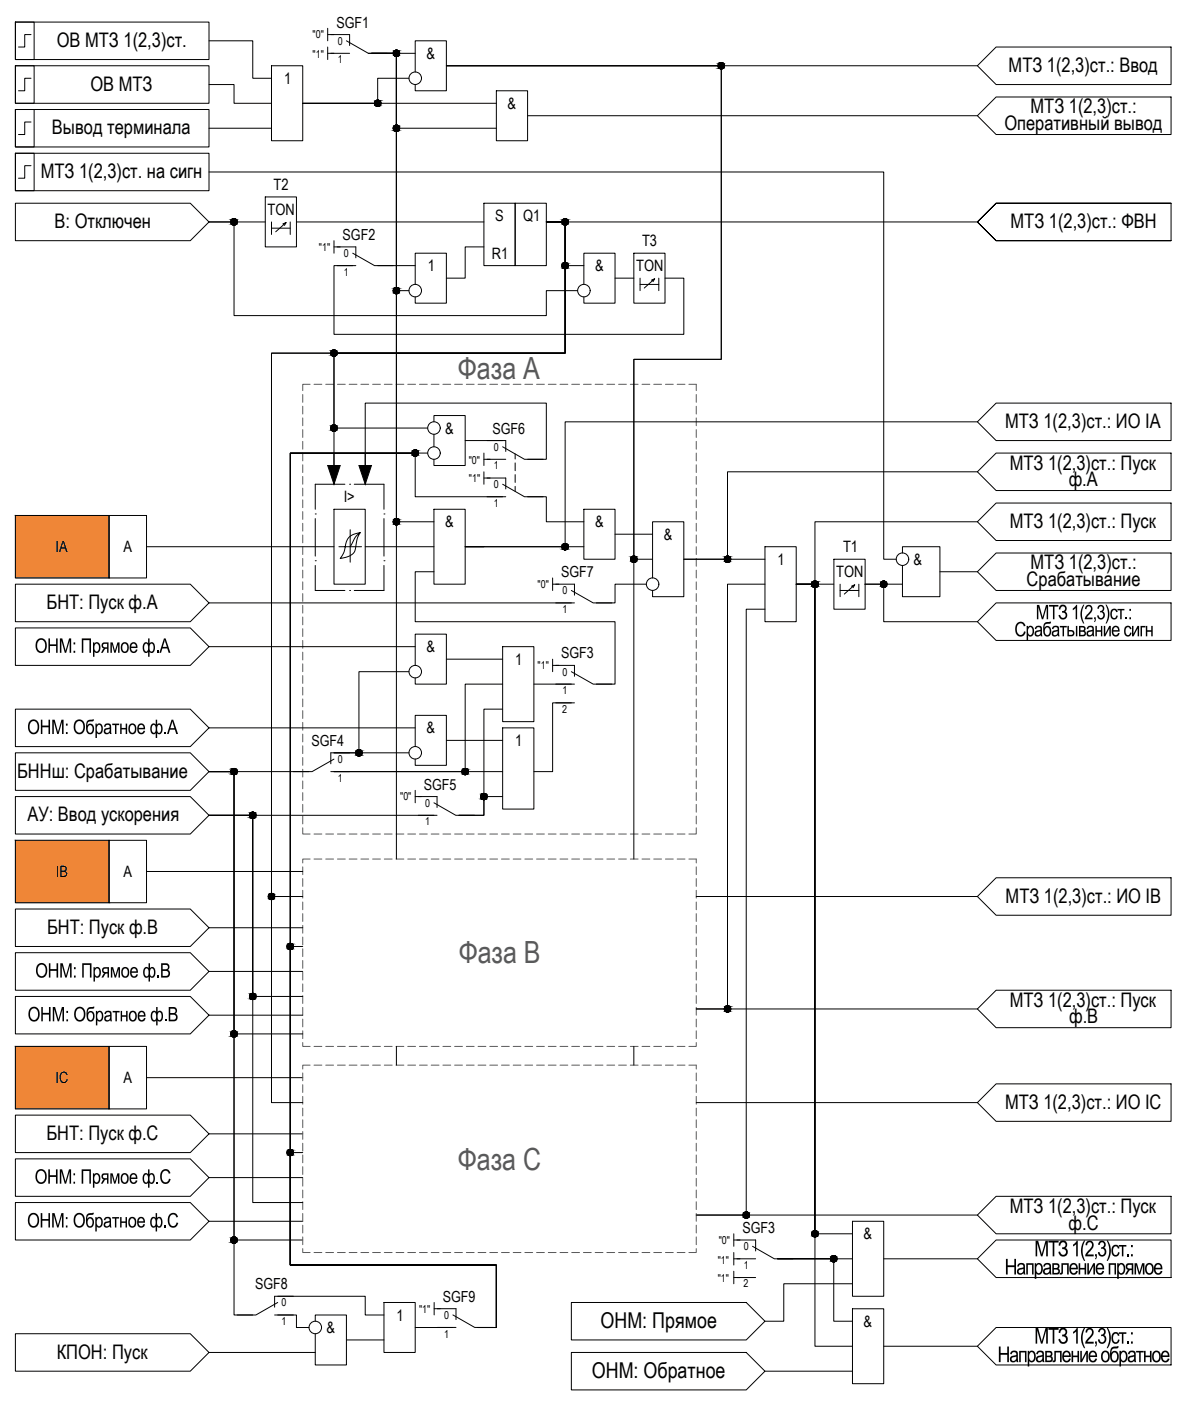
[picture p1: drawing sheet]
<svg xmlns="http://www.w3.org/2000/svg" width="692mm" height="820mm" viewBox="0 0 692 820" stroke-linecap="round" stroke-linejoin="round" font-family="sans-serif">
<defs><g id="words">
<g font-size="17.9" fill="#58595b">
<text x="268" y="222">Фаза А</text>
<text x="268" y="564">Фаза В</text>
<text x="268" y="685">Фаза С</text>
</g>
<g font-size="12.8">
<text x="605" y="735">МТЗ 1(2,3)ст</text>
<text x="659" y="735">.:</text>
<text x="588" y="746">Направление прямое</text>
<text x="351" y="777">ОНМ: Прямое</text>
<text x="605" y="787">МТЗ 1(2,3)ст.:</text>
<text x="584" y="797">Направление обратное</text>
<text x="346" y="807">ОНМ: Обратное</text>
</g>
<g font-size="11.7">
<text x="33" y="27">ОВ МТЗ 1(2,3)ст.</text>
<text x="590" y="42">МТЗ 1(2,3)ст.: Ввод</text>
<text x="53" y="53">ОВ МТЗ</text>
<text x="603" y="66">МТЗ 1(2,3)ст.:</text>
<text x="588" y="76">Оперативный вывод</text>
<text x="30" y="79">Вывод терминала</text>
<text x="24" y="104">МТЗ 1(2,3)ст. на сигн</text>
<text x="32" y="134">В: Отключен</text>
<text x="592" y="134">МТЗ 1(2,3)ст.: ФВН</text>
<text x="588" y="250">МТЗ 1(2,3)ст.: ИО IА</text>
<text x="591" y="275">МТЗ 1(2,3)ст.: Пуск</text>
<text x="626" y="285">ф.А</text>
<text x="591" y="309">МТЗ 1(2,3)ст.: Пуск</text>
<text x="603" y="333">МТЗ 1(2,3)ст.:</text>
<text x="601" y="343">Срабатывание</text>
<text x="27" y="356">БНТ: Пуск ф.А</text>
<text x="606" y="363">МТЗ 1(2,3) ст</text>
<text x="658" y="363">.:</text>
<text x="594" y="373">Срабатывание сигн</text>
<text x="20" y="382">ОНМ: Прямое ф</text>
<text x="91" y="382">.А</text>
<text x="16" y="430">ОНМ: Обратное ф</text>
<text x="95" y="430">.А</text>
<text x="10" y="455">БННш: Срабатывание</text>
<text x="16" y="481">АУ: Ввод ускорения</text>
<text x="589" y="528">МТЗ 1(2,3)ст.: ИО IВ</text>
<text x="28" y="547">БНТ: Пуск ф.В</text>
<text x="21" y="572">ОНМ: Прямое ф</text>
<text x="91" y="572">.В</text>
<text x="591" y="589">МТЗ 1(2,3)ст.: Пуск</text>
<text x="16" y="598">ОНМ: Обратное ф</text>
<text x="96" y="598">.В</text>
<text x="626" y="599">ф.В</text>
<text x="588" y="649">МТЗ 1(2,3)ст.: ИО IС</text>
<text x="27" y="667">БНТ: Пуск ф.С</text>
<text x="20" y="693">ОНМ: Прямое ф</text>
<text x="91" y="693">.С</text>
<text x="591" y="710">МТЗ 1(2,3)ст.: Пуск</text>
<text x="16" y="719">ОНМ: Обратное ф</text>
<text x="95" y="719">.С</text>
<text x="626" y="720">ф.С</text>
<text x="33" y="795">КПОН: Пуск</text>
</g>
<g font-size="9.2">
<text x="250" y="34">&amp;</text>
<text x="166" y="49">1</text>
<text x="297" y="64">&amp;</text>
<text x="160" y="111">T2</text>
<text x="157" y="126">TON</text>
<text x="290" y="130">S</text>
<text x="306" y="129">Q1</text>
<text x="376" y="144">T3</text>
<text x="288" y="152">R1</text>
<text x="250" y="159">1</text>
<text x="348" y="159">&amp;</text>
<text x="372" y="159">TON</text>
<text x="261" y="254">&amp;</text>
<text x="201" y="294">I&gt;</text>
<text x="261" y="309">&amp;</text>
<text x="348" y="309">&amp;</text>
<text x="388" y="316">&amp;</text>
<text x="33" y="323">IA</text>
<text x="72" y="323">А</text>
<text x="493" y="323">T1</text>
<text x="455" y="331">1</text>
<text x="535" y="331">&amp;</text>
<text x="489" y="338">TON</text>
<text x="250" y="382">&amp;</text>
<text x="302" y="389">1</text>
<text x="250" y="429">&amp;</text>
<text x="302" y="437">1</text>
<text x="33" y="513">IВ</text>
<text x="72" y="513">А</text>
<text x="32" y="634">IC</text>
<text x="72" y="634">А</text>
<text x="505" y="726">&amp;</text>
<text x="232" y="773">1</text>
<text x="505" y="777">&amp;</text>
<text x="191" y="780">&amp;</text>
</g>
<g font-size="8.9">
<text x="197" y="16">SGF1</text>
<text x="201" y="140">SGF2</text>
<text x="288" y="254">SGF6</text>
<text x="329" y="338">SGF7</text>
<text x="329" y="385">SGF3</text>
<text x="182" y="437">SGF4</text>
<text x="248" y="462">SGF5</text>
<text x="435" y="722">SGF3</text>
<text x="149" y="755">SGF8</text>
<text x="259" y="762">SGF9</text>
</g>
<g font-size="6.4">
<text x="183" y="23">&quot;0&quot;</text>
<text x="198" y="26">0</text>
<text x="183" y="34">&quot;1&quot;</text>
<text x="198" y="37">1</text>
<text x="187" y="147">&quot;1&quot;</text>
<text x="201" y="151">0</text>
<text x="201" y="161">1</text>
<text x="289" y="264">0</text>
<text x="274" y="272">&quot;0&quot;</text>
<text x="289" y="275">1</text>
<text x="274" y="282">&quot;1&quot;</text>
<text x="289" y="286">0</text>
<text x="289" y="297">1</text>
<text x="315" y="344">&quot;0&quot;</text>
<text x="329" y="348">0</text>
<text x="329" y="359">1</text>
<text x="315" y="392">&quot;1&quot;</text>
<text x="329" y="395">0</text>
<text x="329" y="406">1</text>
<text x="329" y="417">2</text>
<text x="198" y="447">0</text>
<text x="198" y="458">1</text>
<text x="234" y="469">&quot;0&quot;</text>
<text x="249" y="472">0</text>
<text x="249" y="483">1</text>
<text x="421" y="728">&quot;0&quot;</text>
<text x="435" y="732">0</text>
<text x="420" y="740">&quot;1&quot;</text>
<text x="435" y="743">1</text>
<text x="420" y="751">&quot;1&quot;</text>
<text x="435" y="754">2</text>
<text x="165" y="765">0</text>
<text x="245" y="768">&quot;1&quot;</text>
<text x="260" y="772">0</text>
<text x="165" y="776">1</text>
<text x="260" y="783">1</text>
</g>
</g></defs>
<!-- layer: 0 -->
<g fill="none" stroke="#000" stroke-width=".59">
<path d="M9 13h11v22h-11zM9 13h113v22h-113zM192 17v7M9 38h11v22h-11zM9 38h113v22h-113zM18 20h-4v8h-3M122 24h26v22h11M159 38h18v44h-18zM192 28v7M192 20h3M192 31h3M216 31h27"/>
<path d="M217 31h15v274h22M217 31h15v472M217 31h15v139h7M217 31h15v44h59M261 38h161v172h-51v117h11M261 38h161v172h-51v293M261 38h311M572 38l11-10h102v21h-102zM18 46h-4v7h-3M122 49h15v11h22M239 46h-18v14h-44h114M243 42v-18h18v29h-18v-4"/>
<path d="M291 53h18v29h-18zM9 64h11v22h-11zM9 64h113v22h-113zM18 71h-4v8h-3M122 75h37M309 68h263M572 68l11-11h102v22h-102zM9 90h11v22h-11zM9 90h113v22h-113zM18 97h-4v7h-3M9 119h102l11 11-11 11h-102zM122 101h395v226h8"/>
<path d="M155 115h19v30h-19zM283 119h19v37h-19zM302 119h18v37h-18zM685 119h-102l-11 11 11 11h102v-22h-102l-11 11 11 11h102M122 130h15v55h183v-15h18M122 130h33M159 130v7M159 134h11M166 131l1-1-6 6M167 130l-1 2M170 130v7M174 130h109"/>
<path d="M320 130h11v26h11M320 130h11v77h-136v44h55M320 130h11v77h-172v318h18M320 130h252M195 141v7M195 145h4M206 156h-11v40h205v-33h-11M221 156h22M283 145h-11v18h-11M371 148h18v29h-18zM243 167v-19h18v29h-18v-3M342 167v-19h18v29h-18v-3"/>
<path d="M360 163h11M375 163v7M375 167h11M381 164l2-1-6 6M383 163l-1 2M386 163v7M254 247v-4h18v30h-18v-4M254 254v8M272 258h22M572 247h-241v73h-59h11M572 247l11-11h102v22h-102zM250 265h-80v476h121v36h-11h11v-36h-121v-476h73v26h51"/>
<path d="M283 265v8M283 276v7M283 269h4M283 280h4M302 266v3M302 271v5M302 278v4M309 269h11v-33h-106v47M572 276l11-11h102v22h-102zM572 276h-146v51h-26h48M195 298h19v44h-19zM195 283v-76h136v-77h-11h11v77h-172v438h18"/>
<path d="M254 298h18v44h-18zM302 285v3M309 291h11v14h22M342 298h18v29h-18zM583 294h102v22h-102l-11-11zM9 302h55v36h-55zM64 302h22v36h-22zM205 310v19M211 312a24 24 0 0 0-3 11l-3 2-6 2a24 24 0 0 0 4-11 9 9 0 0 1 8-4l-3 2-3 6h-7M360 313h22M572 305h-95v37h-11h22M86 320h109"/>
<path d="M205 320h7M214 320h40M254 335h-11v29h117v36h-11M272 320h70M323 338v8M382 338v-33h18v44h-18v-3M448 320h18v44h-18zM488 327h18v30h-18zM528 324v-4h22v29h-22v-18M550 335h22M583 324h102v22h-102l-11-11zM9 342h102l11 11-11 11h-102z"/>
<path d="M122 353h212M323 342h4M378 342h-18v11h-11M448 357h-11v354h-29h164M448 342h-22v249h-18h164M492 342v7M492 346h11M498 343l2-1-6 6M500 342l-1 2M503 342v7M528 342h-22h11v22h55M583 353h102v22h-102l-11-11z"/>
<path d="M9 368h102l11 11-11 11h-102zM122 379h121M294 379h18v43h-18zM239 393h-29v48h-15h44M243 390v-19h18v29h-18v-3M261 386h33M323 386v7M323 390h4M9 415h102l11 11-11 11h-102zM294 400h-22v52h-77h99M294 415h-11v62h-14h14v-11h11M312 400h22"/>
<path d="M325 411h11M334 411h-11v41h-11M122 426h121M243 437v-18h18v29h-18v-4M261 433h33M294 426h18v48h-18zM9 441h102l11 11-11 11h-102zM122 452h15v274h40M122 452h15v318h11M181 452h-59h15v153h40M122 477l-11 11h-102v-22h102l11 11h132M243 463v7"/>
<path d="M243 466h4M9 492h55v36h-55zM64 492h22v36h-22zM86 510h91M583 514h102v22h-102l-11-11zM9 532h102l11 11-11 11h-102zM408 525h164M9 558h102l11 11-11 11h-102zM122 543h55M177 554h-7v187h121v36h-11h11v-36h-121v-66h7M122 569h55M9 583h102l11 11-11 11h-102z"/>
<path d="M122 594h55M177 583h-29v-106h-26h26v227h29M572 591l11-11h102v22h-102zM9 613h55v36h-55zM64 613h22v36h-22zM232 613v11M371 613v11M86 631h91M583 635h102v21h-102l-11-11zM9 653h102l11 11-11 11h-102zM408 645h164M9 678h102l11 11-11 11h-102z"/>
<path d="M122 664h55M122 689h55M9 704h102l11 11-11 11h-102zM122 715h55M499 715h18v44h-18zM572 711l11-11h102v22h-102zM430 722v8M430 733v8M430 726h3M430 737h3M499 722h-22v-380h-11h11v446h22M499 737h-44h33v36h11"/>
<path d="M517 737h55M583 726h102v22h-102l-11-11zM163 759h51v11h11M430 748h12M430 744v8M499 752h-40v21h-11M163 770h11v7h7M185 773v-3h18v29h-18v-18M225 762h18v30h-18zM243 777h22M254 762v8M254 766h4"/>
<path d="M334 762h103l11 11-11 11h-103zM499 766h18v44h-18zM9 781h102l11 11-11 11h-102zM122 792h63M203 784h22M334 792h103l11 11-11 11h-103zM517 788h55M572 788l11-11h102v22h-102zM448 803h51"/>
<circle cx="232" cy="31" r="1.8"/>
<circle cx="422" cy="38" r="1.8"/>
<circle cx="243" cy="46" r="4"/>
<circle cx="221" cy="60" r="1.8"/>
<circle cx="232" cy="75" r="1.8"/>
<circle cx="137" cy="130" r="1.8"/>
<circle cx="331" cy="130" r="1.8"/>
<circle cx="331" cy="155" r="1.8"/>
<circle cx="232" cy="170" r="1.8"/>
<circle cx="243" cy="170" r="4"/>
<circle cx="342" cy="170" r="4"/>
<circle cx="196" cy="207" r="1.8"/>
<circle cx="196" cy="251" r="1.8"/>
<circle cx="254" cy="251" r="4"/>
<circle cx="243" cy="265" r="1.8"/>
<circle cx="254" cy="265" r="4"/>
<circle cx="232" cy="305" r="1.8"/>
<circle cx="331" cy="320" r="1.8"/>
<circle cx="371" cy="327" r="1.8"/>
<circle cx="426" cy="327" r="1.8"/>
<circle cx="528" cy="327" r="4"/>
<circle cx="382" cy="342" r="4"/>
<circle cx="477" cy="342" r="1.8"/>
<circle cx="517" cy="342" r="1.8"/>
<circle cx="243" cy="393" r="4"/>
<circle cx="137" cy="452" r="1.8"/>
<circle cx="210" cy="441" r="1.8"/>
<circle cx="243" cy="441" r="4"/>
<circle cx="272" cy="452" r="1.8"/>
<circle cx="148" cy="477" r="1.8"/>
<circle cx="283" cy="466" r="1.8"/>
<circle cx="159" cy="525" r="1.8"/>
<circle cx="170" cy="554" r="1.8"/>
<circle cx="148" cy="583" r="1.8"/>
<circle cx="426" cy="591" r="1.8"/>
<circle cx="137" cy="605" r="1.8"/>
<circle cx="170" cy="675" r="1.8"/>
<circle cx="437" cy="711" r="1.8"/>
<circle cx="137" cy="726" r="1.8"/>
<circle cx="477" cy="722" r="1.8"/>
<circle cx="488" cy="737" r="1.8"/>
<circle cx="185" cy="777" r="4"/>
</g>
<g fill="#ef8637" stroke="#ef8637" stroke-width=".59">
<path d="M9 302l55 36v-36zM9 302l55 36h-55z"/>
<path d="M9 492l55 36v-36zM9 492l55 36h-55z"/>
<path d="M9 613l55 36v-36zM9 613l55 36h-55z"/>
</g>
<g fill="none" stroke="#000" stroke-width=".59">
<path d="M194 20h11v7M194 31h11M203 24l13 7h11M197 145h11v6M197 156h11M206 148l13 8h11M285 258h11v6M195 265v15M214 265v15M285 280h11v6M285 269h11M294 262l13 7h11"/>
<path d="M202 283h-17v15M205 283h.1M207 283h18v15M285 291h11M294 283l13 8h11M185 301h.1M185 304v22M225 301h.1M225 304v22M185 328h.1M185 331v15h17M225 328h.1"/>
<path d="M225 331v15h-18M205 346h.1M325 342h11v6M325 353h11M334 346l13 7h11M325 390h11v6M334 393l13 7h11M325 400h11M194 452h11M195 444l-12 8h-11M205 441h-11v6M245 466h11v7"/>
<path d="M245 477h11M254 470l13 7h11M431 726h11v6M431 737h11M440 730l13 7h11M172 759h-11v6M161 770h11M163 762l-13 8h-11M256 766h11v7M256 777h11M265 770l13 7h11"/>
</g>
<!-- layer: 0 -->
<g fill="#000" stroke="#000" stroke-width=".59">
<path d="M422 40h1zM330 132h1zM330 128h1zM330 157h1zM330 154h1zM195 209h1zM195 205h1zM195 252h1zM195 249h1zM330 318h1zM330 322h1zM425 329h1z"/>
<path d="M425 326h1zM517 344h1zM210 442v1zM210 442h1zM272 453h1zM148 475v1zM283 468h1zM158 523h1zM169 556h1zM169 552h1zM425 592h1zM425 589h1z"/>
<path d="M169 676l1 1zM169 676h1zM169 673h1zM436 713h1z"/>
<path d="M232 29h1zM231 29h2z"/>
<path d="M231 29l2 1zM231 30h2z"/>
<path d="M231 33h2zM231 33h1z"/>
<path d="M231 30h2zM231 30h2z"/>
<path d="M231 33h2zM231 33h2z"/>
<path d="M231 30h2zM231 30h2z"/>
<path d="M231 33h2zM231 33h2z"/>
<path d="M231 30h2zM231 30h2z"/>
<path d="M231 33h2zM231 33h2z"/>
<path d="M231 30h2zM231 30h2z"/>
<path d="M231 33h2zM231 33h2z"/>
<path d="M231 30h2zM231 30h2z"/>
<path d="M231 32h2zM231 32l2 1z"/>
<path d="M231 30h3zM231 30h3z"/>
<path d="M231 32h2zM231 32h2z"/>
<path d="M231 30h3zM231 30h3z"/>
<path d="M231 32h3zM231 32h2z"/>
<path d="M230 30l4 1zM230 30l4 1z"/>
<path d="M230 32h4zM230 32h4z"/>
<path d="M230 31h4zM230 31h4z"/>
<path d="M230 32h4zM230 32h4z"/>
<path d="M230 31h4zM230 31h4z"/>
<path d="M230 32h4zM230 32h4z"/>
<path d="M230 31h4zM230 31h4z"/>
<path d="M230 31h4zM230 31h4z"/>
<path d="M230 31l4 1zM230 31l4 1z"/>
<path d="M230 32h4zM230 32h4z"/>
<path d="M230 31h4zM230 31h4z"/>
<path d="M422 37h1zM422 37h1z"/>
<path d="M422 37h1zM422 37h1z"/>
<path d="M422 37h1zM421 37h2z"/>
<path d="M421 37h2zM421 37h2z"/>
<path d="M421 37h2zM421 37h2z"/>
<path d="M421 37h2zM421 37h2z"/>
<path d="M421 37h2zM421 37h2z"/>
<path d="M421 40h2zM421 40h2z"/>
<path d="M421 37h3zM421 37h3z"/>
<path d="M421 40h2zM421 40h2z"/>
<path d="M421 37l3 1zM421 37l3 1z"/>
<path d="M421 40h3zM421 40h2z"/>
<path d="M421 38h3zM421 38h3z"/>
<path d="M421 40h3zM421 40h3z"/>
<path d="M421 38h3zM421 38h3z"/>
<path d="M421 39h3zM421 39l3 1z"/>
<path d="M420 38h4zM420 38h4z"/>
<path d="M420 39h4zM420 39h4z"/>
<path d="M420 38h4zM420 38h4z"/>
<path d="M420 39h4zM420 39h4z"/>
<path d="M420 38h4zM420 38h4z"/>
<path d="M420 39h4zM420 39h4z"/>
<path d="M420 38h4zM420 38h4z"/>
<path d="M420 38l4 1zM420 38l4 1z"/>
<path d="M420 39h4zM420 39h4z"/>
<path d="M221 59h1zM220 59h2z"/>
<path d="M220 59h2zM220 59h2z"/>
<path d="M220 59h2zM220 59h2z"/>
<path d="M220 59h2zM220 59h2z"/>
<path d="M220 59h2zM220 59h2z"/>
<path d="M220 59h2zM220 59h2z"/>
<path d="M220 59h2zM220 59h2z"/>
<path d="M220 59h3zM220 59h3z"/>
<path d="M220 59l3 1zM220 59l3 1z"/>
<path d="M219 60h4zM219 60h4z"/>
<path d="M219 60h4zM219 60h4z"/>
<path d="M219 60h4zM219 60h4z"/>
<path d="M422 40h1zM422 40h1z"/>
<path d="M421 40h2zM421 40h2z"/>
<path d="M421 40h2zM421 40h2z"/>
<path d="M421 40h2zM421 40h2z"/>
<path d="M220 62h2zM220 62h1z"/>
<path d="M220 62h2zM220 62h2z"/>
<path d="M220 62h2zM220 62h2z"/>
<path d="M220 62h2zM220 62h2z"/>
<path d="M220 62h2zM220 62h2z"/>
<path d="M220 62h2zM220 62h2z"/>
<path d="M220 62h2zM220 62h2z"/>
<path d="M220 61h3zM220 61l2 1z"/>
<path d="M219 61h4zM219 61h4z"/>
<path d="M219 61h4zM219 61h4z"/>
<path d="M219 61h4zM219 61h4z"/>
<path d="M219 60h4zM219 60h4z"/>
<path d="M219 60h4zM219 60h4z"/>
<path d="M219 60l4 1zM219 60l4 1z"/>
<path d="M219 61h4zM219 61h4z"/>
<path d="M219 61h4zM219 61h4z"/>
<path d="M232 73h1zM231 73h2z"/>
<path d="M231 73h2zM231 73h2z"/>
<path d="M231 77h2zM231 77h1z"/>
<path d="M231 73l2 1zM231 74h2z"/>
<path d="M231 77h2zM231 77h2z"/>
<path d="M231 74h2zM231 74h2z"/>
<path d="M231 77h2zM231 77h2z"/>
<path d="M231 74h2zM231 74h2z"/>
<path d="M231 77h2zM231 77h2z"/>
<path d="M231 74h2zM231 74h2z"/>
<path d="M231 76h2zM231 76l2 1z"/>
<path d="M231 74h2zM231 74h2z"/>
<path d="M231 76h2zM231 76h2z"/>
<path d="M231 74h3zM231 74h3z"/>
<path d="M231 76h2zM231 76h2z"/>
<path d="M231 74h3zM231 74h3z"/>
<path d="M231 76h3zM231 76h2z"/>
<path d="M230 74h4zM230 74h4z"/>
<path d="M230 76h4zM230 76h4z"/>
<path d="M230 74l4 1zM230 74l4 1z"/>
<path d="M230 76h4zM230 76h4z"/>
<path d="M230 75h4zM230 75h4z"/>
<path d="M230 76h4zM230 76h4z"/>
<path d="M230 75h4zM230 75h4z"/>
<path d="M230 75h4zM230 75h4z"/>
<path d="M230 75h4zM230 75h4z"/>
<path d="M230 75h4zM230 75l4 1z"/>
<path d="M230 75h4zM230 75h4z"/>
<path d="M137 128h1zM136 128h2z"/>
<path d="M136 128h2zM136 128h2z"/>
<path d="M136 132h2zM136 132h1z"/>
<path d="M136 128h2zM136 128h2z"/>
<path d="M136 132h2zM136 132h2z"/>
<path d="M136 128h2zM136 128h2z"/>
<path d="M136 131h2zM136 131l2 1z"/>
<path d="M136 128l2 1zM136 129h2z"/>
<path d="M136 131h2zM136 131h2z"/>
<path d="M136 129h2zM136 129h2z"/>
<path d="M136 131h2zM136 131h2z"/>
<path d="M136 129h2zM136 129h2z"/>
<path d="M136 131h2zM136 131h2z"/>
<path d="M136 129h3zM136 129h3z"/>
<path d="M136 131h2zM136 131h2z"/>
<path d="M135 129h4zM135 129h4z"/>
<path d="M135 131h4zM135 131h3z"/>
<path d="M135 129h4zM135 129h4z"/>
<path d="M135 131h4zM135 131h4z"/>
<path d="M135 129h4zM135 129h4z"/>
<path d="M135 131h4zM135 131h4z"/>
<path d="M135 129l4 1zM135 129l4 1z"/>
<path d="M135 130h4zM135 130l4 1z"/>
<path d="M135 130h4zM135 130h4z"/>
<path d="M135 130h4zM135 130h4z"/>
<path d="M135 130h4zM135 130h4z"/>
<path d="M135 130h4zM135 130h4z"/>
<path d="M135 130h4zM135 130h4z"/>
<path d="M330 132h1zM330 132h1z"/>
<path d="M330 128h1zM330 128h1z"/>
<path d="M330 128h1zM330 128h1z"/>
<path d="M330 128h2zM330 128h2z"/>
<path d="M330 132h1zM330 132h1z"/>
<path d="M330 128h2zM330 128h2z"/>
<path d="M330 132h2zM330 132h1z"/>
<path d="M330 128h2zM330 128h2z"/>
<path d="M330 131h2zM330 131l2 1z"/>
<path d="M330 128l2 1zM330 129h2z"/>
<path d="M330 131h2zM330 131h2z"/>
<path d="M330 129h2zM330 129h2z"/>
<path d="M330 131h2zM330 131h2z"/>
<path d="M329 129h3zM329 129h3z"/>
<path d="M329 131h3zM329 131h3z"/>
<path d="M329 129h3zM329 129h3z"/>
<path d="M329 131h3zM329 131h3z"/>
<path d="M329 129h3zM329 129h3z"/>
<path d="M329 131h3zM329 131h3z"/>
<path d="M329 129h3zM329 129h3z"/>
<path d="M329 131h3zM329 131h3z"/>
<path d="M329 129h4zM329 129h4z"/>
<path d="M329 131h3zM329 131h3z"/>
<path d="M329 129l4 1zM329 129l4 1z"/>
<path d="M329 130h4zM329 130l3 1z"/>
<path d="M329 130h4zM329 130h4z"/>
<path d="M329 130h4zM329 130h4z"/>
<path d="M329 130h4zM329 130h4z"/>
<path d="M329 130h4zM329 130h4z"/>
<path d="M329 130h4zM329 130h4z"/>
<path d="M330 157h1zM330 157h1z"/>
<path d="M330 154h1zM330 154h1z"/>
<path d="M330 154h1zM330 154h1z"/>
<path d="M330 154h2zM330 154h2z"/>
<path d="M330 157h1zM330 157h1z"/>
<path d="M330 154h2zM330 154h2z"/>
<path d="M330 157h2zM330 157h1z"/>
<path d="M330 154h2zM330 154h2z"/>
<path d="M330 157h2zM330 157h2z"/>
<path d="M330 154h2zM330 154h2z"/>
<path d="M330 157h2zM330 157h2z"/>
<path d="M330 154h2zM330 154h2z"/>
<path d="M330 157h2zM330 157h2z"/>
<path d="M329 154h3zM329 154h3z"/>
<path d="M329 157h3zM329 157h3z"/>
<path d="M329 154l3 1zM329 155h3z"/>
<path d="M329 157h3zM329 157h3z"/>
<path d="M329 155h3zM329 155h3z"/>
<path d="M329 157h3zM329 157h3z"/>
<path d="M329 155h3zM329 155h3z"/>
<path d="M329 156h3zM329 156l3 1z"/>
<path d="M329 155h4zM329 155h4z"/>
<path d="M329 156h3zM329 156h3z"/>
<path d="M329 155h4zM329 155h4z"/>
<path d="M329 156h4zM329 156h3z"/>
<path d="M329 155h4zM329 155h4z"/>
<path d="M329 155l4 1zM329 155l4 1z"/>
<path d="M329 156h4zM329 156h4z"/>
<path d="M329 156h4zM329 156h4z"/>
<path d="M329 156h4zM329 156h4z"/>
<path d="M232 168h1zM231 168h2z"/>
<path d="M231 168h2zM231 168h2z"/>
<path d="M231 172h2zM231 172h1z"/>
<path d="M231 168l2 1zM231 169h2z"/>
<path d="M231 172h2zM231 172h2z"/>
<path d="M231 169h2zM231 169h2z"/>
<path d="M231 172h2zM231 172h2z"/>
<path d="M231 169h2zM231 169h2z"/>
<path d="M231 172h2zM231 172h2z"/>
<path d="M231 169h2zM231 169h2z"/>
<path d="M231 172h2zM231 172h2z"/>
<path d="M231 169h2zM231 169h2z"/>
<path d="M231 171h2zM231 171l2 1z"/>
<path d="M231 169h3zM231 169h3z"/>
<path d="M231 171h2zM231 171h2z"/>
<path d="M231 169h3zM231 169h3z"/>
<path d="M231 171h3zM231 171h2z"/>
<path d="M230 169h4zM230 169h4z"/>
<path d="M230 171h4zM230 171h4z"/>
<path d="M230 169l4 1zM230 169l4 1z"/>
<path d="M230 171h4zM230 171h4z"/>
<path d="M230 170h4zM230 170h4z"/>
<path d="M230 171h4zM230 171h4z"/>
<path d="M230 170h4zM230 170h4z"/>
<path d="M230 170h4zM230 170h4z"/>
<path d="M230 170h4zM230 170h4z"/>
<path d="M230 170h4zM230 170l4 1z"/>
<path d="M230 170h4zM230 170h4z"/>
<path d="M195 209h1zM195 209h1z"/>
<path d="M195 205h1zM195 205h1z"/>
<path d="M195 205h1zM195 205h1z"/>
<path d="M195 205h1zM195 205h1z"/>
<path d="M195 208h1zM195 208l1 1z"/>
<path d="M195 205h1zM195 205h1z"/>
<path d="M195 208h1zM195 208h1z"/>
<path d="M195 205h2zM194 205h3z"/>
<path d="M195 208h1zM195 208h1z"/>
<path d="M194 205h3zM194 205h3z"/>
<path d="M194 208h3zM194 208h2z"/>
<path d="M194 205h3zM194 205h3z"/>
<path d="M194 208h3zM194 208h3z"/>
<path d="M194 205l3 1zM194 205l3 1z"/>
<path d="M194 208h3zM194 208h3z"/>
<path d="M194 206h3zM194 206h3z"/>
<path d="M194 208h3zM194 208h3z"/>
<path d="M194 206h3zM194 206h3z"/>
<path d="M194 208h3zM194 208h3z"/>
<path d="M194 206h3zM194 206h3z"/>
<path d="M194 208h3zM194 208h3z"/>
<path d="M194 206h3zM194 206h3z"/>
<path d="M194 207h3zM194 207l3 1z"/>
<path d="M194 206h3zM194 206h3z"/>
<path d="M194 207h3zM194 207h3z"/>
<path d="M194 206l3 1zM194 206l3 1z"/>
<path d="M194 207h3zM194 207h3z"/>
<path d="M194 207h3zM194 207h3z"/>
<path d="M194 207h3zM194 207h3z"/>
<path d="M194 207h3zM194 207h3z"/>
<path d="M195 252h1zM195 252h1z"/>
<path d="M195 249h1zM195 249h1z"/>
<path d="M195 249h1zM195 249h1z"/>
<path d="M195 249h1zM195 249h1z"/>
<path d="M195 252h1zM195 252h1z"/>
<path d="M195 249h1zM195 249h1z"/>
<path d="M195 252h1zM195 252h1z"/>
<path d="M195 249h2zM194 249h3z"/>
<path d="M195 252h1zM195 252h1z"/>
<path d="M194 249h3zM194 249h3z"/>
<path d="M194 252h3zM194 252h2z"/>
<path d="M194 249h3zM194 249h3z"/>
<path d="M194 252h3zM194 252h3z"/>
<path d="M194 249h3zM194 249h3z"/>
<path d="M194 252h3zM194 252h3z"/>
<path d="M194 249l3 1zM194 249l3 1z"/>
<path d="M194 252h3zM194 252h3z"/>
<path d="M194 250h3zM194 250h3z"/>
<path d="M194 252h3zM194 252h3z"/>
<path d="M194 250h3zM194 250h3z"/>
<path d="M194 251h3zM194 251l3 1z"/>
<path d="M194 250h3zM194 250h3z"/>
<path d="M194 251h3zM194 251h3z"/>
<path d="M194 250h3zM194 250h3z"/>
<path d="M194 251h3zM194 251h3z"/>
<path d="M194 250h3zM194 250h3z"/>
<path d="M194 250l3 1zM194 250l3 1z"/>
<path d="M194 251h3zM194 251h3z"/>
<path d="M194 251h3zM194 251h3z"/>
<path d="M194 251h3zM194 251h3z"/>
<path d="M243 263h1zM242 263h2z"/>
<path d="M242 263l2 1zM242 264h2z"/>
<path d="M242 267h2zM242 267h1z"/>
<path d="M242 264h2zM242 264h2z"/>
<path d="M242 267h2zM242 267h2z"/>
<path d="M242 264h2zM242 264h2z"/>
<path d="M242 267h2zM242 267h2z"/>
<path d="M242 264h2zM242 264h2z"/>
<path d="M242 267h2zM242 267h2z"/>
<path d="M242 264h2zM242 264h2z"/>
<path d="M242 267h2zM242 267h2z"/>
<path d="M242 264h2zM242 264h2z"/>
<path d="M242 266h2zM242 266l2 1z"/>
<path d="M242 264h3zM242 264h3z"/>
<path d="M242 266h2zM242 266h2z"/>
<path d="M241 264h4zM241 264h4z"/>
<path d="M241 266h4zM241 266h3z"/>
<path d="M241 264l4 1zM241 264l4 1z"/>
<path d="M241 266h4zM241 266h4z"/>
<path d="M241 265h4zM241 265h4z"/>
<path d="M241 266h4zM241 266h4z"/>
<path d="M241 265h4zM241 265h4z"/>
<path d="M241 266h4zM241 266h4z"/>
<path d="M241 265h4zM241 265h4z"/>
<path d="M241 265h4zM241 265h4z"/>
<path d="M241 265l4 1zM241 265l4 1z"/>
<path d="M241 266h4zM241 266h4z"/>
<path d="M241 265h4zM241 265h4z"/>
<path d="M232 304h1zM231 304h2z"/>
<path d="M231 304h2zM231 304h2z"/>
<path d="M231 307h2zM231 307h1z"/>
<path d="M231 304h2zM231 304h2z"/>
<path d="M231 307h2zM231 307h2z"/>
<path d="M231 304h2zM231 304h2z"/>
<path d="M231 307h2zM231 307h2z"/>
<path d="M231 304h2zM231 304h2z"/>
<path d="M231 307h2zM231 307h2z"/>
<path d="M231 304h2zM231 304h2z"/>
<path d="M231 307h2zM231 307h2z"/>
<path d="M231 304h2zM231 304h2z"/>
<path d="M231 307h2zM231 307h2z"/>
<path d="M231 304h3zM231 304h3z"/>
<path d="M231 307h2zM231 307h2z"/>
<path d="M231 304l3 1zM231 304l3 1z"/>
<path d="M231 306h3zM231 306l2 1z"/>
<path d="M230 305h4zM230 305h4z"/>
<path d="M230 306h4zM230 306h4z"/>
<path d="M230 305h4zM230 305h4z"/>
<path d="M230 306h4zM230 306h4z"/>
<path d="M230 305h4zM230 305h4z"/>
<path d="M230 306h4zM230 306h4z"/>
<path d="M230 305h4zM230 305h4z"/>
<path d="M230 305h4zM230 305h4z"/>
<path d="M230 306h4zM230 306h4z"/>
<path d="M230 306h4zM230 306h4z"/>
<path d="M230 305h4zM230 305l4 1z"/>
<path d="M330 318h1zM330 318h1z"/>
<path d="M330 318h1zM330 318h1z"/>
<path d="M330 318h2zM330 318h2z"/>
<path d="M330 318h2zM330 318h2z"/>
<path d="M330 318l2 1zM330 319h2z"/>
<path d="M330 319h2zM330 319h2z"/>
<path d="M330 319h2zM330 319h2z"/>
<path d="M329 319h3zM329 319h3z"/>
<path d="M329 319h3zM329 319h3z"/>
<path d="M329 319h3zM329 319h3z"/>
<path d="M329 319h3zM329 319h3z"/>
<path d="M329 319l4 1zM329 319l4 1z"/>
<path d="M329 320h4zM329 320h4z"/>
<path d="M329 320h4zM329 320h4z"/>
<path d="M329 320h4zM329 320h4z"/>
<path d="M330 322h1zM330 322h1z"/>
<path d="M330 322h1zM330 322h1z"/>
<path d="M330 322h2zM330 322h1z"/>
<path d="M330 322h2zM330 322h2z"/>
<path d="M330 322h2zM330 322h2z"/>
<path d="M330 321h2zM330 321l2 1z"/>
<path d="M329 321h3zM329 321h3z"/>
<path d="M329 321h3zM329 321h3z"/>
<path d="M329 321h3zM329 321h3z"/>
<path d="M329 321h3zM329 321h3z"/>
<path d="M329 321h3zM329 321h3z"/>
<path d="M329 321h4zM329 321h3z"/>
<path d="M329 320h4zM329 320h4z"/>
<path d="M329 320h4zM329 320l4 1z"/>
<path d="M329 320h4zM329 320h4z"/>
<path d="M371 326h1zM370 326h2z"/>
<path d="M370 326h2zM370 326h2z"/>
<path d="M370 329h2zM370 329h1z"/>
<path d="M370 326h2zM370 326h2z"/>
<path d="M370 329h2zM370 329h2z"/>
<path d="M370 326h2zM370 326h2z"/>
<path d="M370 329h2zM370 329h2z"/>
<path d="M370 326h2zM370 326h2z"/>
<path d="M370 329h2zM370 329h2z"/>
<path d="M370 326h2zM370 326h2z"/>
<path d="M370 329h2zM370 329h2z"/>
<path d="M370 326h2zM370 326h2z"/>
<path d="M370 329h2zM370 329h2z"/>
<path d="M370 326h3zM370 326h3z"/>
<path d="M370 329h2zM370 329h2z"/>
<path d="M369 326l4 1zM369 326l4 1z"/>
<path d="M369 328h4zM369 328l3 1z"/>
<path d="M369 327h4zM369 327h4z"/>
<path d="M369 328h4zM369 328h4z"/>
<path d="M369 327h4zM369 327h4z"/>
<path d="M369 328h4zM369 328h4z"/>
<path d="M369 327h4zM369 327h4z"/>
<path d="M369 328h4zM369 328h4z"/>
<path d="M369 327h4zM369 327h4z"/>
<path d="M369 327h4zM369 327h4z"/>
<path d="M369 328h4zM369 328h4z"/>
<path d="M369 328h4zM369 328h4z"/>
<path d="M369 327h4zM369 327l4 1z"/>
<path d="M425 326h1zM425 326h1z"/>
<path d="M425 326h2zM425 326h2z"/>
<path d="M425 329h1zM425 329h1z"/>
<path d="M425 326h2zM425 326h2z"/>
<path d="M425 329h2zM425 329h1z"/>
<path d="M425 326h2zM425 326h2z"/>
<path d="M425 329h2zM425 329h2z"/>
<path d="M425 326h2zM425 326h2z"/>
<path d="M425 329h2zM425 329h2z"/>
<path d="M425 326h2zM425 326h2z"/>
<path d="M425 329h2zM425 329h2z"/>
<path d="M425 326h2zM424 326h3z"/>
<path d="M425 329h2zM425 329h2z"/>
<path d="M424 326h3zM424 326h3z"/>
<path d="M424 329h3zM424 329h3z"/>
<path d="M424 326l3 1zM424 326l3 1z"/>
<path d="M424 328h3zM424 328l3 1z"/>
<path d="M424 327h4zM424 327h4z"/>
<path d="M424 328h3zM424 328h3z"/>
<path d="M424 327h4zM424 327h4z"/>
<path d="M424 328h4zM424 328h3z"/>
<path d="M424 327h4zM424 327h4z"/>
<path d="M424 328h4zM424 328h4z"/>
<path d="M424 327h4zM424 327h4z"/>
<path d="M424 327h4zM424 327h4z"/>
<path d="M424 327l4 1zM424 327l4 1z"/>
<path d="M424 328h4zM424 328h4z"/>
<path d="M424 328h4zM424 328h4z"/>
<path d="M477 340h1zM476 340h2z"/>
<path d="M477 340h1zM476 340h2z"/>
<path d="M476 340h2zM476 340h2z"/>
<path d="M476 344h2zM476 344h1z"/>
<path d="M476 340h2zM476 340h2z"/>
<path d="M476 344h2zM476 344h1z"/>
<path d="M476 340h2zM476 340h2z"/>
<path d="M476 344h2zM476 344h2z"/>
<path d="M476 340h2zM476 340h2z"/>
<path d="M476 344h2zM476 344h2z"/>
<path d="M476 340h2zM476 340h2z"/>
<path d="M476 344h2zM476 344h2z"/>
<path d="M476 340h2zM476 340h2z"/>
<path d="M476 344h2zM476 344h2z"/>
<path d="M476 340l2 1zM476 341h2z"/>
<path d="M476 344h2zM476 344h2z"/>
<path d="M476 340l2 1zM476 341h2z"/>
<path d="M476 344h2zM476 344h2z"/>
<path d="M476 341h2zM476 341h2z"/>
<path d="M476 343h2zM476 343l2 1z"/>
<path d="M476 341h2zM476 341h2z"/>
<path d="M476 343h2zM476 343l2 1z"/>
<path d="M476 341h2zM476 341h2z"/>
<path d="M476 343h2zM476 343h2z"/>
<path d="M476 341h2zM476 341h2z"/>
<path d="M476 343h2zM476 343h2z"/>
<path d="M476 341h3zM476 341h3z"/>
<path d="M476 343h2zM476 343h2z"/>
<path d="M476 341h3zM476 341h3z"/>
<path d="M476 343h2zM476 343h2z"/>
<path d="M475 341h4zM475 341h4z"/>
<path d="M475 343h4zM475 343h3z"/>
<path d="M475 341h4zM475 341h4z"/>
<path d="M475 343h4zM475 343h3z"/>
<path d="M475 341h4zM475 341h4z"/>
<path d="M475 343h4zM475 343h4z"/>
<path d="M475 341h4zM475 341h4z"/>
<path d="M475 343h4zM475 343h4z"/>
<path d="M475 341h4zM475 341h4z"/>
<path d="M475 343h4zM475 343h4z"/>
<path d="M475 341h4zM475 341h4z"/>
<path d="M475 343h4zM475 343h4z"/>
<path d="M475 341l4 1zM475 341l4 1z"/>
<path d="M475 343h4zM475 343h4z"/>
<path d="M475 341l4 1zM475 341l4 1z"/>
<path d="M475 343h4zM475 343h4z"/>
<path d="M475 342h4zM475 342h4z"/>
<path d="M475 342h4zM475 342h4z"/>
<path d="M475 342h4zM475 342h4z"/>
<path d="M475 342h4zM475 342l4 1z"/>
<path d="M475 342h4zM475 342h4z"/>
<path d="M475 342h4zM475 342h4z"/>
<path d="M475 342h4zM475 342h4z"/>
<path d="M475 342h4zM475 342l4 1z"/>
<path d="M475 342h4zM475 342h4z"/>
<path d="M475 342h4zM475 342h4z"/>
<path d="M517 340h1zM517 340h1z"/>
<path d="M517 340h1zM517 340h1z"/>
<path d="M517 340h1zM517 340h1z"/>
<path d="M517 344h1zM517 344h1z"/>
<path d="M517 340h1zM516 340h2z"/>
<path d="M517 344h1zM517 344h1z"/>
<path d="M516 340h2zM516 340h2z"/>
<path d="M516 344h2zM516 344h2z"/>
<path d="M516 340l2 1zM516 341h2z"/>
<path d="M516 344h2zM516 344h2z"/>
<path d="M516 341h3zM516 341h3z"/>
<path d="M516 343h2zM516 343l2 1z"/>
<path d="M516 341h3zM516 341h3z"/>
<path d="M516 343h3zM516 343h2z"/>
<path d="M516 341h3zM516 341h3z"/>
<path d="M516 343h3zM516 343h3z"/>
<path d="M516 341h3zM516 341h3z"/>
<path d="M516 343h3zM516 343h3z"/>
<path d="M516 341h3zM516 341h3z"/>
<path d="M516 343h3zM516 343h3z"/>
<path d="M516 341h3zM516 341h3z"/>
<path d="M516 343h3zM516 343h3z"/>
<path d="M515 341l4 1zM515 341l4 1z"/>
<path d="M515 343h4zM515 343h4z"/>
<path d="M515 342h4zM515 342h4z"/>
<path d="M515 342h4zM515 342h4z"/>
<path d="M515 342h4zM515 342h4z"/>
<path d="M515 342h4zM515 342l4 1z"/>
<path d="M515 342h4zM515 342h4z"/>
<path d="M210 439h1zM210 439h1z"/>
<path d="M210 439h1zM210 439h1z"/>
<path d="M210 439h1zM209 439h2z"/>
<path d="M209 439h2zM209 439h2z"/>
<path d="M209 439h2zM209 439h2z"/>
<path d="M209 439h2zM209 439h2z"/>
<path d="M209 439h2zM209 439h2z"/>
<path d="M209 439l3 1zM209 439l3 1z"/>
<path d="M209 440h3zM209 440h3z"/>
<path d="M209 440h3zM209 440h3z"/>
<path d="M208 440h4zM208 440h4z"/>
<path d="M137 450h1zM136 450h2z"/>
<path d="M136 450h2zM136 450h2z"/>
<path d="M136 453h2zM136 453h1z"/>
<path d="M136 450h2zM136 450h2z"/>
<path d="M136 453h2zM136 453h2z"/>
<path d="M136 450h2zM136 450h2z"/>
<path d="M136 453h2zM136 453h2z"/>
<path d="M136 450h2zM136 450h2z"/>
<path d="M136 453h2zM136 453h2z"/>
<path d="M136 450h2zM136 450h2z"/>
<path d="M136 453h2zM136 453h2z"/>
<path d="M136 450l2 1zM136 450l2 1z"/>
<path d="M136 453h2zM136 453h2z"/>
<path d="M136 451h3zM136 451h3z"/>
<path d="M136 453h2zM136 453h2z"/>
<path d="M135 451h4zM135 451h4z"/>
<path d="M135 453h4zM135 453h3z"/>
<path d="M135 451h4zM135 451h4z"/>
<path d="M135 453h4zM135 453h4z"/>
<path d="M135 451h4zM135 451h4z"/>
<path d="M135 452h4zM135 452l4 1z"/>
<path d="M135 451h4zM135 451h4z"/>
<path d="M135 452h4zM135 452h4z"/>
<path d="M135 451h4zM135 451h4z"/>
<path d="M135 451l4 1zM135 451l4 1z"/>
<path d="M135 452h4zM135 452h4z"/>
<path d="M135 452h4zM135 452h4z"/>
<path d="M135 452h4zM135 452h4z"/>
<path d="M210 442h1zM210 442h1z"/>
<path d="M209 442h2zM209 442h2z"/>
<path d="M209 442h2zM209 442h2z"/>
<path d="M209 442h2zM209 442h2z"/>
<path d="M209 442h2zM209 442h2z"/>
<path d="M209 442h2zM209 442h2z"/>
<path d="M209 442h3zM209 442h2z"/>
<path d="M209 442h3zM209 442h3z"/>
<path d="M208 442h4zM208 442h4z"/>
<path d="M208 440h4zM208 440h4z"/>
<path d="M208 441h4zM208 441l4 1z"/>
<path d="M208 440h4zM208 440h4z"/>
<path d="M208 441h4zM208 441h4z"/>
<path d="M208 440l4 1zM208 440l4 1z"/>
<path d="M208 441h4zM208 441h4z"/>
<path d="M208 441h4zM208 441h4z"/>
<path d="M208 441h4zM208 441h4z"/>
<path d="M208 441h4zM208 441h4z"/>
<path d="M272 450h1zM272 450h1z"/>
<path d="M272 450h1zM272 450h1z"/>
<path d="M272 450h1zM272 450h1z"/>
<path d="M272 453h1zM272 453h1z"/>
<path d="M272 450h1zM271 450h2z"/>
<path d="M272 453h1zM272 453h1z"/>
<path d="M271 450h2zM271 450h2z"/>
<path d="M271 453h2zM271 453h2z"/>
<path d="M271 450h2zM271 450h2z"/>
<path d="M271 453h2zM271 453h2z"/>
<path d="M271 450h3zM271 450h3z"/>
<path d="M271 453h2zM271 453h2z"/>
<path d="M271 450l3 1zM271 451h3z"/>
<path d="M271 453h3zM271 453h2z"/>
<path d="M271 451h3zM271 451h3z"/>
<path d="M271 453h3zM271 453h3z"/>
<path d="M271 451h3zM271 451h3z"/>
<path d="M271 453h3zM271 453h3z"/>
<path d="M271 451h3zM271 451h3z"/>
<path d="M271 453h3zM271 453h3z"/>
<path d="M271 451h3zM271 451h3z"/>
<path d="M271 452h3zM271 452l3 1z"/>
<path d="M271 451h3zM271 451h3z"/>
<path d="M271 452h3zM271 452h3z"/>
<path d="M270 451h4zM270 451h4z"/>
<path d="M270 451l4 1zM270 451l4 1z"/>
<path d="M270 452h4zM270 452h4z"/>
<path d="M270 452h4zM270 452h4z"/>
<path d="M270 452h4zM270 452h4z"/>
<path d="M148 476h1zM147 476h2z"/>
<path d="M147 476h2zM147 476h2z"/>
<path d="M147 479h2zM147 479h1z"/>
<path d="M147 476h2zM147 476h2z"/>
<path d="M147 479h2zM147 479h2z"/>
<path d="M147 476h2zM147 476h2z"/>
<path d="M147 479h2zM147 479h2z"/>
<path d="M147 476h2zM147 476h2z"/>
<path d="M147 479h2zM147 479h2z"/>
<path d="M147 476h2zM147 476h2z"/>
<path d="M147 479h2zM147 479h2z"/>
<path d="M147 476h2zM147 476h2z"/>
<path d="M147 479h2zM147 479h2z"/>
<path d="M147 476h2zM147 476h2z"/>
<path d="M147 478h2zM147 478l2 1z"/>
<path d="M146 476h4zM146 476h4z"/>
<path d="M146 478h3zM146 478h3z"/>
<path d="M146 476l4 1zM146 476l4 1z"/>
<path d="M146 478h4zM146 478h3z"/>
<path d="M146 477h4zM146 477h4z"/>
<path d="M146 478h4zM146 478h4z"/>
<path d="M146 477h4zM146 477h4z"/>
<path d="M146 478h4zM146 478h4z"/>
<path d="M146 477h4zM146 477h4z"/>
<path d="M146 478h4zM146 478h4z"/>
<path d="M146 477h4zM146 477h4z"/>
<path d="M146 477h4zM146 477h4z"/>
<path d="M146 477h4zM146 477l4 1z"/>
<path d="M283 464l1 1zM283 465h1z"/>
<path d="M283 465h1zM283 465h1z"/>
<path d="M283 465h1zM282 465h2z"/>
<path d="M283 468h1zM283 468h1z"/>
<path d="M282 465h2zM282 465h2z"/>
<path d="M282 468h2zM282 468h2z"/>
<path d="M282 465h2zM282 465h2z"/>
<path d="M282 468h2zM282 468h2z"/>
<path d="M282 465h2zM282 465h2z"/>
<path d="M282 468h2zM282 468h2z"/>
<path d="M282 465h3zM282 465h3z"/>
<path d="M282 468h2zM282 468h2z"/>
<path d="M282 465h3zM282 465h3z"/>
<path d="M282 468h3zM282 468h2z"/>
<path d="M282 465h3zM282 465h3z"/>
<path d="M282 467h3zM282 467l3 1z"/>
<path d="M282 465h3zM282 465h3z"/>
<path d="M282 467h3zM282 467h3z"/>
<path d="M282 465l3 1zM282 465l3 1z"/>
<path d="M282 467h3zM282 467h3z"/>
<path d="M282 466h3zM282 466h3z"/>
<path d="M282 467h3zM282 467h3z"/>
<path d="M281 466h4zM281 466h4z"/>
<path d="M281 467h4zM281 467h4z"/>
<path d="M281 466h4zM281 466h4z"/>
<path d="M281 466h4zM281 466h4z"/>
<path d="M281 466l4 1zM281 466l4 1z"/>
<path d="M281 467h4zM281 467h4z"/>
<path d="M281 466h4zM281 466h4z"/>
<path d="M158 523h2zM158 523h2z"/>
<path d="M158 527h1zM158 527h1z"/>
<path d="M158 523h2zM158 523h2z"/>
<path d="M158 526h2zM158 526l1 1z"/>
<path d="M158 523h2zM158 523h2z"/>
<path d="M158 526h2zM158 526h2z"/>
<path d="M158 523h2zM158 523h2z"/>
<path d="M158 526h2zM158 526h2z"/>
<path d="M158 523l2 1zM158 523l2 1z"/>
<path d="M158 526h2zM158 526h2z"/>
<path d="M158 524h2zM158 524h2z"/>
<path d="M158 526h2zM158 526h2z"/>
<path d="M157 524h3zM157 524h3z"/>
<path d="M157 526h3zM157 526h3z"/>
<path d="M157 524h4zM157 524h4z"/>
<path d="M157 526h3zM157 526h3z"/>
<path d="M157 524h4zM157 524h4z"/>
<path d="M157 526h4zM157 526h3z"/>
<path d="M157 524h4zM157 524h4z"/>
<path d="M157 525h4zM157 525l4 1z"/>
<path d="M157 524h4zM157 524h4z"/>
<path d="M157 525h4zM157 525h4z"/>
<path d="M157 524l4 1zM157 524l4 1z"/>
<path d="M157 525h4zM157 525h4z"/>
<path d="M157 525h4zM157 525h4z"/>
<path d="M157 525h4zM157 525h4z"/>
<path d="M157 525h4zM157 525h4z"/>
<path d="M169 552h1zM169 552h1z"/>
<path d="M169 552h2zM169 552h2z"/>
<path d="M169 556h1zM169 556h1z"/>
<path d="M169 552l2 1zM169 553h2z"/>
<path d="M169 556h2zM169 556h1z"/>
<path d="M169 553h2zM169 553h2z"/>
<path d="M169 556h2zM169 556h2z"/>
<path d="M169 553h2zM169 553h2z"/>
<path d="M169 556h2zM169 556h2z"/>
<path d="M169 553h2zM169 553h2z"/>
<path d="M169 555h2zM169 555l2 1z"/>
<path d="M169 553h2zM169 553h2z"/>
<path d="M169 555h2zM169 555h2z"/>
<path d="M168 553h3zM168 553h3z"/>
<path d="M168 555h3zM168 555h3z"/>
<path d="M168 553h3zM168 553h3z"/>
<path d="M168 555h3zM168 555h3z"/>
<path d="M168 553h4zM168 553h4z"/>
<path d="M168 555h3zM168 555h3z"/>
<path d="M168 553l4 1zM168 553l4 1z"/>
<path d="M168 555h4zM168 555h3z"/>
<path d="M168 554h4zM168 554h4z"/>
<path d="M168 555h4zM168 555h4z"/>
<path d="M168 554h4zM168 554h4z"/>
<path d="M168 554h4zM168 554l4 1z"/>
<path d="M168 554h4zM168 554h4z"/>
<path d="M168 554h4zM168 554h4z"/>
<path d="M168 554h4zM168 554h4z"/>
<path d="M148 582h1zM147 582h2z"/>
<path d="M147 582h2zM147 582h2z"/>
<path d="M147 585h2zM147 585h1z"/>
<path d="M147 582h2zM147 582h2z"/>
<path d="M147 585h2zM147 585h2z"/>
<path d="M147 582h2zM147 582h2z"/>
<path d="M147 585h2zM147 585h2z"/>
<path d="M147 582h2zM147 582h2z"/>
<path d="M147 585h2zM147 585h2z"/>
<path d="M147 582h2zM147 582h2z"/>
<path d="M147 585h2zM147 585h2z"/>
<path d="M147 582h2zM147 582h2z"/>
<path d="M147 585h2zM147 585h2z"/>
<path d="M147 582h2zM147 582h2z"/>
<path d="M147 584h2zM147 584l2 1z"/>
<path d="M146 582h4zM146 582h4z"/>
<path d="M146 584h3zM146 584h3z"/>
<path d="M146 582l4 1zM146 582l4 1z"/>
<path d="M146 584h4zM146 584h3z"/>
<path d="M146 583h4zM146 583h4z"/>
<path d="M146 584h4zM146 584h4z"/>
<path d="M146 583h4zM146 583h4z"/>
<path d="M146 584h4zM146 584h4z"/>
<path d="M146 583h4zM146 583h4z"/>
<path d="M146 584h4zM146 584h4z"/>
<path d="M146 583h4zM146 583h4z"/>
<path d="M146 583h4zM146 583h4z"/>
<path d="M146 583h4zM146 583l4 1z"/>
<path d="M425 589h1zM425 589h1z"/>
<path d="M425 589h2zM425 589h2z"/>
<path d="M425 592h1zM425 592h1z"/>
<path d="M425 589h2zM425 589h2z"/>
<path d="M425 592h2zM425 592h1z"/>
<path d="M425 589h2zM425 589h2z"/>
<path d="M425 592h2zM425 592h2z"/>
<path d="M425 589h2zM425 589h2z"/>
<path d="M425 592h2zM425 592h2z"/>
<path d="M425 589h2zM425 589h2z"/>
<path d="M425 592h2zM425 592h2z"/>
<path d="M425 589l2 1zM424 590h3z"/>
<path d="M425 592h2zM425 592h2z"/>
<path d="M424 590h3zM424 590h3z"/>
<path d="M424 592h3zM424 592h3z"/>
<path d="M424 590h3zM424 590h3z"/>
<path d="M424 592h3zM424 592h3z"/>
<path d="M424 590h4zM424 590h4z"/>
<path d="M424 591h3zM424 591l3 1z"/>
<path d="M424 590h4zM424 590h4z"/>
<path d="M424 591h4zM424 591h3z"/>
<path d="M424 590h4zM424 590h4z"/>
<path d="M424 591h4zM424 591h4z"/>
<path d="M424 590h4zM424 590h4z"/>
<path d="M424 590l4 1zM424 590l4 1z"/>
<path d="M424 591h4zM424 591h4z"/>
<path d="M424 591h4zM424 591h4z"/>
<path d="M424 591h4zM424 591h4z"/>
<path d="M137 603l1 1zM136 604h2z"/>
<path d="M136 604h2zM136 604h2z"/>
<path d="M136 607h2zM136 607h1z"/>
<path d="M136 604h2zM136 604h2z"/>
<path d="M136 607h2zM136 607h2z"/>
<path d="M136 604h2zM136 604h2z"/>
<path d="M136 607h2zM136 607h2z"/>
<path d="M136 604h2zM136 604h2z"/>
<path d="M136 607h2zM136 607h2z"/>
<path d="M136 604h2zM136 604h2z"/>
<path d="M136 607h2zM136 607h2z"/>
<path d="M136 604h2zM136 604h2z"/>
<path d="M136 607h2zM136 607h2z"/>
<path d="M136 604h3zM136 604h3z"/>
<path d="M136 606h2zM136 606l2 1z"/>
<path d="M135 604h4zM135 604h4z"/>
<path d="M135 606h4zM135 606h3z"/>
<path d="M135 604l4 1zM135 604l4 1z"/>
<path d="M135 606h4zM135 606h4z"/>
<path d="M135 605h4zM135 605h4z"/>
<path d="M135 606h4zM135 606h4z"/>
<path d="M135 605h4zM135 605h4z"/>
<path d="M135 606h4zM135 606h4z"/>
<path d="M135 605h4zM135 605h4z"/>
<path d="M135 605h4zM135 605h4z"/>
<path d="M135 605l4 1zM135 605l4 1z"/>
<path d="M135 606h4zM135 606h4z"/>
<path d="M135 605h4zM135 605h4z"/>
<path d="M169 673h1zM169 673h1z"/>
<path d="M169 673h2zM169 673h2z"/>
<path d="M169 676h1zM169 676h1z"/>
<path d="M169 673h2zM169 673h2z"/>
<path d="M169 676h2zM169 676h1z"/>
<path d="M169 673h2zM169 673h2z"/>
<path d="M169 676h2zM169 676h2z"/>
<path d="M169 673h2zM169 673h2z"/>
<path d="M169 676h2zM169 676h2z"/>
<path d="M169 673h2zM169 673h2z"/>
<path d="M169 676h2zM169 676h2z"/>
<path d="M169 673l2 1zM169 673l2 1z"/>
<path d="M169 676h2zM169 676h2z"/>
<path d="M168 674h3zM168 674h3z"/>
<path d="M168 676h3zM168 676h3z"/>
<path d="M168 674h3zM168 674h3z"/>
<path d="M168 676h3zM168 676h3z"/>
<path d="M168 674h4zM168 674h4z"/>
<path d="M168 676h3zM168 676h3z"/>
<path d="M168 674h4zM168 674h4z"/>
<path d="M168 675h4zM168 675l3 1z"/>
<path d="M168 674h4zM168 674h4z"/>
<path d="M168 675h4zM168 675h4z"/>
<path d="M168 674l4 1zM168 674l4 1z"/>
<path d="M168 675h4zM168 675h4z"/>
<path d="M168 675h4zM168 675h4z"/>
<path d="M168 675h4zM168 675h4z"/>
<path d="M168 675h4zM168 675h4z"/>
<path d="M437 709v1zM436 710h1z"/>
<path d="M436 710h1zM436 710h1z"/>
<path d="M436 710h2zM436 710h2z"/>
<path d="M436 713h1zM436 713h1z"/>
<path d="M436 710h2zM436 710h2z"/>
<path d="M436 713h2zM436 713h1z"/>
<path d="M436 710h2zM436 710h2z"/>
<path d="M436 713h2zM436 713h2z"/>
<path d="M436 710h2zM436 710h2z"/>
<path d="M436 713h2zM436 713h2z"/>
<path d="M436 710h2zM436 710h2z"/>
<path d="M436 713h2zM436 713h2z"/>
<path d="M435 710h3zM435 710h3z"/>
<path d="M435 713h3zM435 713h3z"/>
<path d="M435 710h3zM435 710h3z"/>
<path d="M435 712h3zM435 712l3 1z"/>
<path d="M435 710h3zM435 710h3z"/>
<path d="M435 712h3zM435 712h3z"/>
<path d="M435 710l3 1zM435 710l3 1z"/>
<path d="M435 712h3zM435 712h3z"/>
<path d="M435 711h4zM435 711h4z"/>
<path d="M435 712h3zM435 712h3z"/>
<path d="M435 711h4zM435 711h4z"/>
<path d="M435 712h4zM435 712h3z"/>
<path d="M435 711h4zM435 711h4z"/>
<path d="M435 711h4zM435 711h4z"/>
<path d="M435 711l4 1zM435 711l4 1z"/>
<path d="M435 712h4zM435 712h4z"/>
<path d="M435 711h4zM435 711h4z"/>
<path d="M137 724h1zM136 724h2z"/>
<path d="M136 724h2zM136 724h2z"/>
<path d="M136 728h2zM136 728h1z"/>
<path d="M136 724h2zM136 724h2z"/>
<path d="M136 728h2zM136 728h2z"/>
<path d="M136 724h2zM136 724h2z"/>
<path d="M136 728h2zM136 728h2z"/>
<path d="M136 724l2 1zM136 725h2z"/>
<path d="M136 727h2zM136 727l2 1z"/>
<path d="M136 725h2zM136 725h2z"/>
<path d="M136 727h2zM136 727h2z"/>
<path d="M136 725h2zM136 725h2z"/>
<path d="M136 727h2zM136 727h2z"/>
<path d="M136 725h3zM136 725h3z"/>
<path d="M136 727h2zM136 727h2z"/>
<path d="M135 725h4zM135 725h4z"/>
<path d="M135 727h4zM135 727h3z"/>
<path d="M135 725h4zM135 725h4z"/>
<path d="M135 727h4zM135 727h4z"/>
<path d="M135 725h4zM135 725h4z"/>
<path d="M135 727h4zM135 727h4z"/>
<path d="M135 725l4 1zM135 725l4 1z"/>
<path d="M135 726h4zM135 726l4 1z"/>
<path d="M135 726h4zM135 726h4z"/>
<path d="M135 726h4zM135 726h4z"/>
<path d="M135 726h4zM135 726h4z"/>
<path d="M135 726h4zM135 726h4z"/>
<path d="M135 726h4zM135 726h4z"/>
<path d="M477 720l1 1zM476 721h2z"/>
<path d="M476 721h2zM476 721h2z"/>
<path d="M476 724h2zM476 724h1z"/>
<path d="M476 721h2zM476 721h2z"/>
<path d="M476 724h2zM476 724h2z"/>
<path d="M476 721h2zM476 721h2z"/>
<path d="M476 724h2zM476 724h2z"/>
<path d="M476 721h2zM476 721h2z"/>
<path d="M476 724h2zM476 724h2z"/>
<path d="M476 721h2zM476 721h2z"/>
<path d="M476 724h2zM476 724h2z"/>
<path d="M476 721h2zM476 721h2z"/>
<path d="M476 724h2zM476 724h2z"/>
<path d="M476 721h3zM476 721h3z"/>
<path d="M476 723h2zM476 723l2 1z"/>
<path d="M475 721h4zM475 721h4z"/>
<path d="M475 723h4zM475 723h3z"/>
<path d="M475 721l4 1zM475 721l4 1z"/>
<path d="M475 723h4zM475 723h4z"/>
<path d="M475 722h4zM475 722h4z"/>
<path d="M475 723h4zM475 723h4z"/>
<path d="M475 722h4zM475 722h4z"/>
<path d="M475 723h4zM475 723h4z"/>
<path d="M475 722h4zM475 722h4z"/>
<path d="M475 722h4zM475 722h4z"/>
<path d="M475 722l4 1zM475 722l4 1z"/>
<path d="M475 723h4zM475 723h4z"/>
<path d="M475 722h4zM475 722h4z"/>
<path d="M488 735h1zM487 735h2z"/>
<path d="M487 735h2zM487 735h2z"/>
<path d="M487 739h2zM487 739h1z"/>
<path d="M487 735h2zM487 735h2z"/>
<path d="M487 739h2zM487 739h2z"/>
<path d="M487 735h2zM487 735h2z"/>
<path d="M487 738h2zM487 738l2 1z"/>
<path d="M487 735l2 1zM487 736h2z"/>
<path d="M487 738h2zM487 738h2z"/>
<path d="M487 736h2zM487 736h2z"/>
<path d="M487 738h2zM487 738h2z"/>
<path d="M487 736h2zM487 736h2z"/>
<path d="M487 738h2zM487 738h2z"/>
<path d="M487 736h3zM487 736h3z"/>
<path d="M487 738h2zM487 738h2z"/>
<path d="M486 736h4zM486 736h4z"/>
<path d="M486 738h4zM486 738h3z"/>
<path d="M486 736h4zM486 736h4z"/>
<path d="M486 738h4zM486 738h4z"/>
<path d="M486 736h4zM486 736h4z"/>
<path d="M486 738h4zM486 738h4z"/>
<path d="M486 736l4 1zM486 736l4 1z"/>
<path d="M486 737h4zM486 737l4 1z"/>
<path d="M486 737h4zM486 737h4z"/>
<path d="M486 737h4zM486 737h4z"/>
<path d="M486 737h4zM486 737h4z"/>
<path d="M486 737h4zM486 737h4z"/>
<path d="M486 737h4zM486 737h4z"/>
</g>
<path d="M192 273h7l-4 10zM210 273h7l-3 10z" fill="#000" stroke="#000" stroke-width=".59"/>
<!-- layer: TEXT -->
<g fill="#000">
<path d="M87 374h1v3l1-1h1l1 2-1 4h-1h-1v2h-1v-2h-1h-2v-2v-4h2l1 1zM88 377v3l1 1 1-1v-2l-1-1zM85 377l-1 3 1 1h1l1-1v-2l-1-1z"/>
<path d="M91 421h1v3h1h1l1 2v2l-1 2h-1l-1-1v3h-1v-3l-1 1h-1l-1-3 1-3 1-1 1 1zM92 425v2v2h1l1-1v-2v-2zM89 425v2v1l1 1 1-1v-2l-1-2z"/>
<path d="M87 564h1v3l1-1h1l1 3-1 3h-1h-1v3h-1v-3h-1h-1l-1-2 1-4h1l1 1zM88 567v3l1 2 1-1v-3l-1-1zM85 567v3l1 2 1-1v-3l-1-1z"/>
<path d="M91 590h1v2h1h1l1 2v3l-2 1-1-1v3h-1v-3l-2 1-1-3 1-3h1h1zM93 593l-1 3 1 1 1-1 1-2-1-1zM90 593l-1 3 1 1 1-1v-2v-1z"/>
<path d="M87 685v2h1h1l2 2-1 4h-1l-2-1v3v-3l-2 1-2-2 1-2v-2h2h1zM88 688v3l1 1 1-1v-2l-1-1zM85 688l-1 3 1 1h1l1-1v-2l-1-1z"/>
<path d="M91 710h1v3l1-1 1 1 1 2v2l-1 1-1 1-1-1v3h-1v-3l-1 1-1-1-1-2 1-3 1-1 1 1zM92 713v3v2h1l1-1v-3l-1-1zM89 713v3v1l1 1 1-1v-2l-1-2z"/>
</g>
<!-- layer: 0 -->
<g fill="none" stroke="#58595b" stroke-width=".59">
<path d="M177 231v5M177 238v4M182 225h-5v4M184 225h4M191 225h4M198 225h4M204 225h5M211 225h5M218 225h5M225 225h5M232 225h4M239 225h4"/>
<path d="M246 225h4M252 225h5M259 225h5M266 225h5M273 225h5M280 225h4M287 225h4M294 225h4M300 225h5M307 225h5M314 225h5M321 225h4"/>
<path d="M328 225h4M335 225h4M341 225h5M348 225h5M355 225h5M362 225h5M369 225h5M376 225h4M383 225h4M390 225h4M396 225h5M403 225h5v4"/>
<path d="M408 231v5M408 238v4M177 245v4M177 252v4M177 258v5M408 245v4M408 252v4M408 258v5M177 265v5M177 272v5M177 279v4M408 265v5"/>
<path d="M408 272v5M408 279v4M177 286v4M177 293v4M177 299v5M408 286v4M408 293v4M408 299v5M177 306v5M177 313v5M408 306v5M408 313v5"/>
<path d="M177 320v5M177 327v4M177 334v4M408 320v5M408 327v4M408 334v4M177 341v4M177 347v5M177 354v5M408 341v4M408 347v5M408 354v5"/>
<path d="M177 361v5M177 368v5M177 375v4M408 361v5M408 368v5M408 375v4M177 382v4M177 389v4M177 395v5M408 382v4M408 389v4M408 395v5"/>
<path d="M177 402v5M177 409v5M177 416v5M408 402v5M408 409v5M408 416v5M177 423v4M177 430v4M177 437v4M408 423v4M408 430v4M408 437v4"/>
<path d="M177 443v5M177 450v5M177 457v5M408 443v5M408 450v5M408 457v5M177 464v5M177 471v4M177 478v4M408 464v5M408 471v4M408 478v4"/>
<path d="M177 485v3h5M184 488h4M191 488h4M198 488h4M204 488h5M211 488h5M218 488h5M225 488h5M232 488h4M239 488h4M246 488h4M252 488h5"/>
<path d="M259 488h5M266 488h5M273 488h5M280 488h4M287 488h4M294 488h4M300 488h5M307 488h5M314 488h5M321 488h4M328 488h4M335 488h4"/>
<path d="M341 488h5M348 488h5M355 488h5M362 488h5M369 488h5M376 488h4M383 488h4M390 488h4M396 488h5M408 485v3h-5M177 507v5M177 514v5"/>
<path d="M182 503h-5v2M184 503h4M191 503h4M198 503h4M204 503h5M211 503h5M218 503h5M225 503h5M232 503h4M239 503h4M246 503h4M252 503h5"/>
<path d="M259 503h5M266 503h5M273 503h5M280 503h4M287 503h4M294 503h4M300 503h5M307 503h5M314 503h5M321 503h4M328 503h4M335 503h4"/>
<path d="M341 503h5M348 503h5M355 503h5M362 503h5M369 503h5M376 503h4M383 503h4M390 503h4M396 503h5M403 503h5v2M408 507v5M408 514v5"/>
<path d="M177 521v5M177 528v5M177 535v4M408 521v5M408 528v5M408 535v4M177 542v4M177 549v4M177 555v5M408 542v4M408 549v4M408 555v5"/>
<path d="M177 562v5M177 569v5M177 576v5M408 562v5M408 569v5M408 576v5M177 583v4M177 590v4M177 597v4M408 583v4M408 590v4M408 597v4"/>
<path d="M177 610v3h5M177 603v5M184 613h4M191 613h4M198 613h4M204 613h5M211 613h5M218 613h5M225 613h5M232 613h4M239 613h4M246 613h4"/>
<path d="M252 613h5M259 613h5M266 613h5M273 613h5M280 613h4M287 613h4M294 613h4M300 613h5M307 613h5M314 613h5M321 613h4M328 613h4"/>
<path d="M335 613h4M341 613h5M348 613h5M355 613h5M362 613h5M369 613h5M376 613h4M383 613h4M390 613h4M396 613h5M408 610v3h-5M408 603v5"/>
<path d="M177 628v5M177 635v5M182 624h-5v2M184 624h4M191 624h4M198 624h4M204 624h5M211 624h5M218 624h5M225 624h5M232 624h4M239 624h4"/>
<path d="M246 624h4M252 624h5M259 624h5M266 624h5M273 624h5M280 624h4M287 624h4M294 624h4M300 624h5M307 624h5M314 624h5M321 624h4"/>
<path d="M328 624h4M335 624h4M341 624h5M348 624h5M355 624h5M362 624h5M369 624h5M376 624h4M383 624h4M390 624h4M396 624h5M403 624h5v2"/>
<path d="M408 628v5M408 635v5M177 642v4M177 649v4M177 656v4M408 642v4M408 649v4M408 656v4M177 662v5M177 669v5M177 676v5M408 662v5"/>
<path d="M408 669v5M408 676v5M177 683v5M177 690v4M177 697v4M408 683v5M408 690v4M408 697v4M177 704v4M177 710v5M177 717v5M408 704v4"/>
<path d="M408 710v5M408 717v5M177 731v2h5M177 724v5M184 733h4M191 733h4M198 733h4M204 733h5M211 733h5M218 733h5M225 733h5M232 733h4"/>
<path d="M239 733h4M246 733h4M252 733h5M259 733h5M266 733h5M273 733h5M280 733h4M287 733h4M294 733h4M300 733h5M307 733h5M314 733h5"/>
<path d="M321 733h4M328 733h4M335 733h4M341 733h5M348 733h5M355 733h5M362 733h5M369 733h5M376 733h4M383 733h4M390 733h4M396 733h5"/>
<path d="M408 731v2h-5M408 724v5"/>
</g>
<g fill="#000">
<path d="M668 366h2v1h-2v6zM671 366h1v3h2v-3h1v7h-1v-3h-2v3h-1z"/>
<path d="M676 740l2-1 2 2v2h-4l1 2h1h1v-1h1l-1 2h-2l-1-1-1-3zM677 741l-1 1h3v-2z"/>
<path d="M680 792l2-1 2 1 1 2h-5l1 2 1 1 1-1 1-1-1 2h-2l-1-1v-2zM681 792v1h3l-1-1z"/>
</g>
<use href="#words"/>
</svg>
